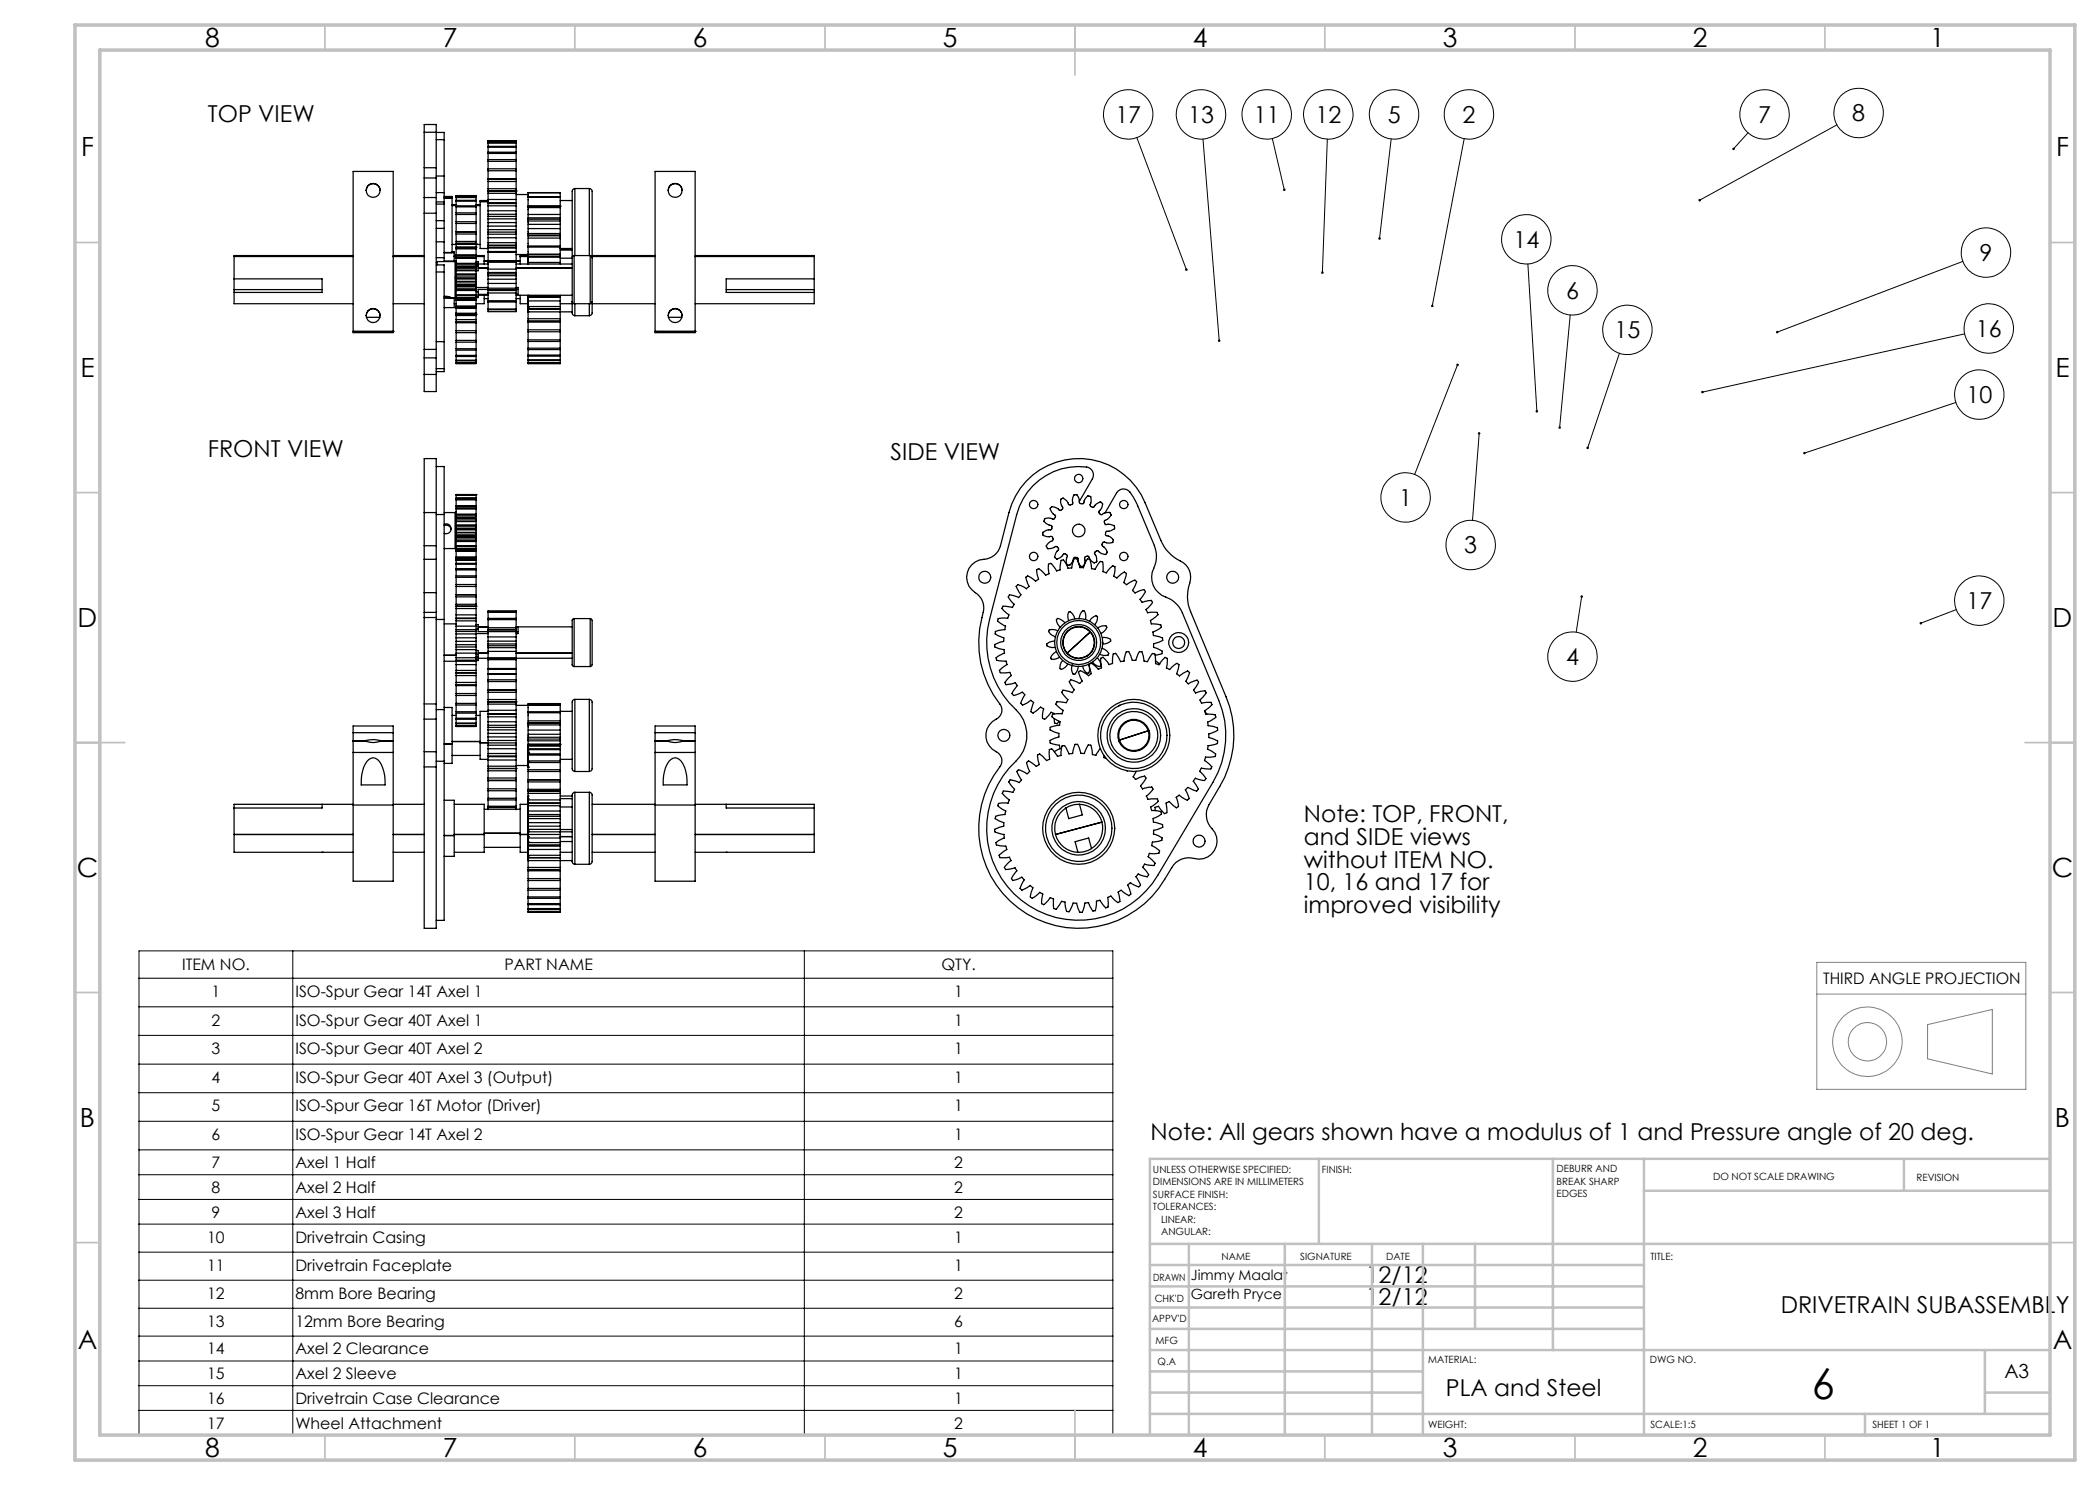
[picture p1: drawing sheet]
<svg xmlns="http://www.w3.org/2000/svg" width="420mm" height="297mm" viewBox="0 0 420 297" stroke-linecap="round" stroke-linejoin="round" font-family="sans-serif">
<defs><g id="words">
<text font-size="8.5" x="362.3" y="279.7">6</text>
<g font-size="5.3">
<text x="41" y="9.5">8</text>
<text x="88.5" y="9.5">7</text>
<text x="138.5" y="9.5">6</text>
<text x="188.5" y="9.5">5</text>
<text x="238.5" y="9.5">4</text>
<text x="288.5" y="9.5">3</text>
<text x="338.5" y="9.5">2</text>
<text x="386" y="9.5">1</text>
<text x="16.2" y="31.2">F</text>
<text x="411.2" y="31.2">F</text>
<text x="16.1" y="75.5">E</text>
<text x="411.1" y="75.5">E</text>
<text x="15.5" y="125.5">D</text>
<text x="410.5" y="125.5">D</text>
<text x="15.4" y="175.5">C</text>
<text x="410.4" y="175.5">C</text>
<text x="16" y="225.5">B</text>
<text x="411" y="225.5">B</text>
<text x="15.5" y="269.7">A</text>
<text x="410.5" y="269.7">A</text>
<text x="41" y="291.5">8</text>
<text x="88.5" y="291.5">7</text>
<text x="138.5" y="291.5">6</text>
<text x="188.5" y="291.5">5</text>
<text x="238.5" y="291.5">4</text>
<text x="288.5" y="291.5">3</text>
<text x="338.5" y="291.5">2</text>
<text x="386" y="291.5">1</text>
</g>
<g font-size="4.7">
<text x="41.6" y="24.4">TOP VIEW</text>
<text x="223.1" y="24.6">17</text>
<text x="237.6" y="24.6">13</text>
<text x="250.8" y="24.6">11</text>
<text x="263.1" y="24.6">12</text>
<text x="277.5" y="24.6">5</text>
<text x="292.5" y="24.6">2</text>
<text x="351.6" y="24.6">7</text>
<text x="370.5" y="24.3">8</text>
<text x="302.7" y="49.5">14</text>
<text x="395.9" y="52.2">9</text>
<text x="313.2" y="59.8">6</text>
<text x="322.9" y="67.7">15</text>
<text x="395.2" y="67.4">16</text>
<text x="393.3" y="80.6">10</text>
<text x="41.6" y="91.4">FRONT VIEW</text>
<text x="178.1" y="91.9">SIDE VIEW</text>
<text x="279.8" y="101.2">1</text>
<text x="292.9" y="110.7">3</text>
<text x="393.3" y="121.8">17</text>
<text x="313.2" y="133">4</text>
<text x="260.8" y="164.5">Note: TOP, FRONT,</text>
<text x="260.8" y="169">and SIDE views</text>
<text x="260.8" y="173.5">without ITEM NO.</text>
<text x="260.8" y="178">10, 16 and 17 for</text>
<text x="260.8" y="182.6">improved visibility</text>
<text x="230.1" y="227.9">Note: All gears shown have a modulus of 1 and Pressure angle of 20 deg.</text>
<text x="273.1" y="256.5">12/12</text>
<text x="273.1" y="261.1">12/12</text>
<text x="356.2" y="262.6">DRIVETRAIN SUBASSEMBLY</text>
<text x="289.2" y="279.1">PLA and Steel</text>
</g>
<text font-size="3.9" x="400.9" y="275.5">A3</text>
<g font-size="3.2">
<text x="36.4" y="194.1">ITEM NO.</text>
<text x="100.9" y="194.1">PART NAME</text>
<text x="188.3" y="194.1">QTY.</text>
<text x="364.6" y="196.9">THIRD ANGLE PROJECTION</text>
<text x="42.3" y="199.4">1</text>
<text x="59.1" y="199.4">ISO-Spur Gear 14T Axel 1</text>
<text x="190.9" y="199.4">1</text>
<text x="42.3" y="205.1">2</text>
<text x="59.1" y="205.1">ISO-Spur Gear 40T Axel 1</text>
<text x="190.9" y="205.1">1</text>
<text x="42.3" y="210.8">3</text>
<text x="59.1" y="210.8">ISO-Spur Gear 40T Axel 2</text>
<text x="190.9" y="210.8">1</text>
<text x="42.3" y="216.6">4</text>
<text x="59.1" y="216.6">ISO-Spur Gear 40T Axel 3 (Output)</text>
<text x="190.9" y="216.6">1</text>
<text x="42.3" y="222.3">5</text>
<text x="59.1" y="222.3">ISO-Spur Gear 16T Motor (Driver)</text>
<text x="190.9" y="222.3">1</text>
<text x="42.3" y="233.6">7</text>
<text x="42.3" y="228">6</text>
<text x="59.1" y="233.6">Axel 1 Half</text>
<text x="59.1" y="228">ISO-Spur Gear 14T Axel 2</text>
<text x="190.9" y="233.6">2</text>
<text x="190.9" y="228">1</text>
<text x="42.3" y="238.6">8</text>
<text x="59.1" y="238.6">Axel 2 Half</text>
<text x="190.9" y="238.6">2</text>
<text x="42.3" y="243.5">9</text>
<text x="59.1" y="243.5">Axel 3 Half</text>
<text x="190.9" y="243.5">2</text>
<text x="41.4" y="248.5">10</text>
<text x="59.1" y="248.5">Drivetrain Casing</text>
<text x="190.9" y="248.5">1</text>
<text x="41.4" y="254.1">11</text>
<text x="59.1" y="254.1">Drivetrain Faceplate</text>
<text x="190.9" y="254.1">1</text>
<text x="41.4" y="259.7">12</text>
<text x="59.1" y="259.7">8mm Bore Bearing</text>
<text x="190.9" y="259.7">2</text>
<text x="41.4" y="265.3">13</text>
<text x="59.1" y="265.3">12mm Bore Bearing</text>
<text x="190.9" y="265.3">6</text>
<text x="41.4" y="275.8">15</text>
<text x="41.4" y="270.9">14</text>
<text x="59.1" y="275.8">Axel 2 Sleeve</text>
<text x="59.1" y="270.9">Axel 2 Clearance</text>
<text x="190.9" y="270.9">1</text>
<text x="190.9" y="275.8">1</text>
<text x="41.4" y="280.8">16</text>
<text x="59.1" y="280.8">Drivetrain Case Clearance</text>
<text x="190.9" y="280.8">1</text>
<text x="41.4" y="285.7">17</text>
<text x="59.1" y="285.7">Wheel Attachment</text>
<text x="190.9" y="285.7">2</text>
</g>
<g font-size="2.8">
<text x="238.2" y="256.1">Jimmy Maalat</text>
<text x="238.2" y="259.9">Gareth Pryce</text>
</g>
<g font-size="2">
<text x="230.6" y="234.6">UNLESS OTHERWISE SPECIFIED:</text>
<text x="230.6" y="237.1">DIMENSIONS ARE IN MILLIMETERS</text>
<text x="230.6" y="239.6">SURFACE FINISH:</text>
<text x="264.4" y="234.6">FINISH:</text>
<text x="311.3" y="234.5">DEBURR AND</text>
<text x="311.3" y="237">BREAK SHARP</text>
<text x="311.3" y="239.5">EDGES</text>
<text x="342.6" y="236">DO NOT SCALE DRAWING</text>
<text x="383.3" y="236.2">REVISION</text>
<text x="230.6" y="242.1">TOLERANCES:</text>
<text x="232.2" y="244.6">LINEAR:</text>
<text x="232.2" y="247.1">ANGULAR:</text>
<text x="244.3" y="252">NAME</text>
<text x="260" y="251.9">SIGNATURE</text>
<text x="277.2" y="251.9">DATE</text>
<text x="330.1" y="251.9">TITLE:</text>
<text x="230.6" y="256.1">DRAWN</text>
<text x="230.9" y="260.3">CHK'D</text>
<text x="230.4" y="264.4">APPV'D</text>
<text x="231.1" y="268.8">MFG</text>
<text x="231.5" y="273">Q.A</text>
<text x="285.6" y="272.5">MATERIAL:</text>
<text x="330" y="272.5">DWG NO.</text>
<text x="285.6" y="285.5">WEIGHT:</text>
<text x="330.1" y="285.6">SCALE:1:5</text>
<text x="374.5" y="285.6">SHEET 1 OF 1</text>
</g>
</g></defs>
<g fill="none" stroke="#000" stroke-width=".25">
<path d="M73.2 38.1a1.39 1.39 0 0 1 1.4-1.4 1.39 1.39 0 0 1 1.4 1.4M84.8 35.6v3.9M84.8 33.5v2.1M84.8 26.5v-1.6h2.4v1.6M84.8 26.5v7M84.8 39.5v3.1M84.8 33.5h2.4M84.8 39.5h2.4M84.8 35.6h2.4M84.8 26.5h2.4M87.2 35.6v3.9M87.2 33.5v2.1"/>
<path d="M87.2 26.5h1.6v1.4M87.2 26.5v7M87.2 39.5v3.1M87.2 38.5h1.6M87.2 35.2h1.6M87.2 27.9h1.6M88.8 38.5v1.8M88.8 35.2v3.3M88.8 39.3h1.6v.3M88.8 27.9v7.3M88.8 39.6h1.6M90.4 39.6v10.9"/>
<path d="M91.2 39.5v.6M91.2 39.4v.1M91.2 39.2v.2M91.2 39.2h4M91.2 39.5h4M91.2 39.4h4M95.2 39.5v.6M95.2 39.4v.1M95.2 39.2v.2M97.6 38.2v.5M97.6 38.7v1.2M97.6 38.2h.1"/>
<path d="M97.6 39.9v.7M97.6 35.9v.4M97.6 36.3v1.4M97.6 37.7v.5M97.6 34.1v-.3h5.6v.3M97.6 34.1v1.7M97.6 35.8v.1M97.6 32.3v-.4h5.6v.4M97.6 32.3v1.6M97.6 30.7v1.3M97.6 30.7v-.3h5.6v.3M97.6 29.5v1"/>
<path d="M97.6 29.3v.2M97.6 28.6v.7M97.6 28.6v-.1h5.6v.1M97.6 28.2v.3M97.6 28.2h5.6M97.6 38.2h5.6M97.6 38.7h5.6M97.6 39.9h5.6M97.6 36.3h5.6M97.6 35.9h5.6M97.6 37.7h5.6M97.6 34.1h5.6"/>
<path d="M97.6 35.8h5.6M97.6 32.3h5.6M97.6 30.7h5.6M97.6 29.5h5.6M97.6 29.3h5.6M97.6 28.6h5.6M103.2 38.2v.5M103.2 38.7v1.2M103.2 38.2h.1M103.2 39.9v.7M103.2 35.9v.4M103.2 36.3v1.4"/>
<path d="M103.2 37.7v.5M103.2 34.1v1.7M103.2 35.8v.1M103.2 32.3v1.6M103.2 30.7v1.3M103.2 29.5v1M103.2 29.3v.2M103.2 28.6v.7M103.2 28.2v.3M103.2 38.9h2.4M105.6 38.6v.7M105.6 39.5v1.8"/>
<path d="M105.6 39.3v.2M105.6 38.6h6.4M105.6 39.5h6.4M105.6 39.3h6.4M112 39.5v1.7M112 39.3v.2M112 38.6v.7M115 37.7a.67 .67 0 0 0-.6 1v12.8M115 37.7v13.4M115 37.7h2.9M117.9 37.7h.1a.75 .75 0 0 1 .4 1v12.8M117.9 37.7v13.4"/>
<path d="M133.6 38.1a1.39 1.39 0 0 1 1.4-1.4 1.39 1.39 0 0 1 1.4 1.4M46.8 55.8h17.6v2.7h-17.6M46.8 51.3v4.5M46.8 58.5v2.2h23.8M46.8 55.8v2.7M46.8 51.3h23.8M46.8 57.9h17.6M70.6 51.1h-23.8v.2M78.6 51.1h6.2M78.6 51.3h6.2M84.8 42.6v27.3M84.8 42.6h2.4"/>
<path d="M87.2 42.6v27.3M87.2 53h1.6v1.4M87.2 40.4h1.6v.4M87.2 54.4h1.6M87.2 48.4h1.6M87.2 45.7h1.6M87.2 44.1h1.6M87.2 51.5h1.6M87.2 40.8h1.6M87.4 52.3v.7M87.4 52.3l-.2 .2M87.4 52.3h3.6"/>
<path d="M88.8 54.4v13.9M88.8 45.7v2.7M88.8 44.1v1.6M88.8 51.5v.8M88.8 59.3h.8l.5 .2M88.8 59.5h1.3M88.8 40.8v3.3M88.8 48.4v3.1M88.8 50.5h2M88.8 59.7h2.4M88.8 52.2h2.4M90.1 59.5h.9"/>
<path d="M90.4 50.3h.4v1.9M90.4 48.9h.8M90.4 40.9h.8M90.4 41.1h.8M90.8 51.1h6v1.7M90.8 59.7v1.8h-2M90.8 51.3h.4M91 52.3v7.2M91 59.5l.2 .2M91.2 56.4v.4M91.2 56.3v.1M91.2 56.8v.1h4v-.1"/>
<path d="M91.2 55.8v.5M91.2 57v.2M91.2 54v.1M91.2 53.6v.4M91.2 53.6v-.1h4v.1M91.2 59.1v.4M91.2 59v.1M91.2 58.1v.9M91.2 59.5h.1M91.2 51.6v1.1M91.2 51.5v.1M91.2 51.2v.3"/>
<path d="M91.2 55.6v.2M91.2 55.2v-.3h4v.3M91.2 57.2v.1M91.2 51v.2M91.2 55.2v.4M91.2 57.6v.4M91.2 57.3v.3M91.2 52.8v.4h4v-.4M91.2 59.7v.1M91.2 49.8v1.2M91.2 49.7v.1M91.2 49.5v.2"/>
<path d="M91.2 49.5h.1M91.2 48.8h.1M91.2 46.8v1.5M91.2 46.8v-.4h4v.4M91.2 48.3v.5M91.2 44.7v1.7h4v-1.7M91.2 44.3v.4M91.2 42.9v1.4M91.2 42.6v.3M91.2 41.4v1.2M91.2 41.2v.2M91.2 40.2v1"/>
<path d="M91.2 40.1v.1M91.2 49.4v-.5h4v.5M91.2 52.7v.1M91.2 58v.1M91.2 59.8v.3M91.2 57.2h4M91.2 53.4h4M91.2 59.5h4M91.2 52.1l-.2 .2M91.2 49.5h4M91.2 48.8h4M91.2 48.7h4"/>
<path d="M91.2 58.1h4M91.2 51.6h4M91.2 49.8h4M91.2 53.6h4M91.2 42.9h4M91.2 51h4M91.2 56.4h4M91.2 56.8h4M91.2 56.3h4M91.2 55.8h4M91.2 54h4M91.2 59.1h4"/>
<path d="M91.2 59h4M91.2 52.7h4M91.2 51.5h4M91.2 51.2h4M91.2 55.6h4M91.2 58h4M91.2 55.2h4M91.2 57.3h4M91.2 57.6h4M91.2 52.8h4M91.2 59.8h4M91.2 49.7h4"/>
<path d="M91.2 41.2h4M91.2 46.8h4M91.2 48.3h4M91.2 44.7h4M91.2 44.3h4M91.2 42.6h4M91.2 41.4h4M91.2 40.2h4M91.2 40.1h4M95.2 56.4v.4M95.2 56.3v.1M95.2 55.8v.5"/>
<path d="M95.2 57v.2M95.2 54v.8h-4v-.7M95.2 53.6v.4M95.2 59.1v.4M95.2 59v.1M95.2 58.1v.9M95.2 59.5h.1M95.2 51.6v1.1M95.2 51.5v.1M95.2 51.2v.3M95.2 55.6v.2M95.2 57.2v.1"/>
<path d="M95.2 51v.2M95.2 55.2v.4M95.2 57.6v.4M95.2 57.3v.3M95.2 59.7v.1M95.2 49.8v1.2M95.2 49.7v.1M95.2 49.5v.2M95.2 49.5h.1M95.2 48.8h.1M95.2 46.8v1.5M95.2 48.3v.5"/>
<path d="M95.2 44.3v.4M95.2 42.9v1.4M95.2 42.6v.3M95.2 41.4v1.2M95.2 41.2v.2M95.2 40.2v1M95.2 40.1v.1M95.2 52.3h.4v1.8h-4.4M95.2 52.7v.1M95.2 58v.1M95.2 59.8v.3M95.2 48.9h.8"/>
<path d="M95.2 40.9h.8M95.2 52.8h2.4M95.2 51.3h1.6M95.2 41.1h.8M95.2 57.5h2.4M95.2 58.3h.4M95.2 59.3h.4M95.2 53.2h.4M95.6 59.1h2M95.6 53.6h2M95.6 58.9h2M96 40.3h1.6"/>
<path d="M96.8 59.1v1.6h-1.6M96.8 59.7h.8M96.8 52.1h7.2M96.8 52.2h.8M97.6 40.1h-1.6v9.6h1.6M97.6 43.3v.5M97.6 45.9v.5M97.6 45.2v.7M97.6 43.8v.7M97.6 46.4v.4M97.6 42.9v.4M97.6 47.6v.9"/>
<path d="M97.6 40.7v.5M97.6 48.5v.5M97.6 41.2v1M97.6 49v.2h5.6M97.6 40.5v.2M97.6 44.5v.7M97.6 42.2v.7M97.6 46.8v.8M97.6 49.3v.2M97.6 54.8v.3M97.6 55.1v.7M97.6 54.5v.3"/>
<path d="M97.6 57.6v.4M97.6 56.7v.9M97.6 58v.1M97.6 52.5v1.3M97.6 52.2v.3M97.6 52.2h.1M97.6 58.6v1.5M97.6 55.8v.9M97.6 53.8v.7M97.6 58.1v.5M97.6 50.5v1.7M97.6 50.3v.2"/>
<path d="M97.6 49.6v.7M97.6 49.5v.1M97.6 57.9h-2v1.6h-.4M97.6 50.5h5.6M97.6 40.5h5.6M97.6 55.8h5.6M97.6 54.5h5.6M97.6 58.1h5.6M97.6 54.8h5.6M97.6 58h5.6M97.6 57.6h5.6M97.6 43.8h5.6"/>
<path d="M97.6 43.3h5.6M97.6 46.4h5.6M97.6 45.9h5.6M97.6 45.2h5.6M97.6 44.5h5.6M97.6 46.8h5.6M97.6 42.9h5.6M97.6 48.5h5.6M97.6 47.6h5.6M97.6 41.2h5.6M97.6 40.7h5.6M97.6 49h5.6"/>
<path d="M97.6 42.2h5.6M97.6 55.1h5.6M97.6 56.7h5.6M97.6 53.8h5.6M97.6 52.5h5.6M97.6 58.6h5.6M97.6 50.3h5.6M97.6 49.5h5.6M103.2 43.3v.5M103.2 45.9v.5M103.2 45.2v.7M103.2 43.8v.7"/>
<path d="M103.2 46.4v.4M103.2 42.9v.4M103.2 47.6v.9M103.2 40.7v.5M103.2 48.5v.5M103.2 41.2v1M103.2 49v.2M103.2 40.5v.2M103.2 44.5v.7M103.2 42.2v.7M103.2 46.8v.8M103.2 49.1v.4"/>
<path d="M103.2 54.8v.3M103.2 55.1v.7M103.2 54.5v.3M103.2 57.6v.4M103.2 56.7v.9M103.2 58v.1M103.2 52.5v1.3M103.2 52.2v.3M103.2 52.2h.1M103.2 58.6v1.5M103.2 55.8v.9M103.2 53.8v.7"/>
<path d="M103.2 58.1v.5M103.2 50.5v1.7M103.2 50.3v.2M103.2 49.6v.7M103.2 49.5v.1M103.2 57.5h.4v1.4h-.4M103.2 50.9h2.4M103.2 59.7h.8M103.2 59.1h11.2M103.2 52.8h11.2M103.2 52.2h.8M103.2 57.9h.4"/>
<path d="M103.2 53.6h11.2M104 59.1v1.6h1.6M104 51.3h8M105.6 42.9h6.4v.7M105.6 41.9v1.9M105.6 44.2v2.5M105.6 47.2v2M105.6 49.4v1.4M105.6 51.3v1.5v-.3M105.6 51.1h-1.6v1.7M105.6 59.3v-.2v2.4M105.6 43.8v.4"/>
<path d="M105.6 46.7v.3M105.6 47v.1M105.6 41.2v.3M105.6 41.5v.4M105.6 41.2h.1M105.6 49.2v.2M105.6 50.8v.1M105.6 50.9v.4M105.6 59.3v.2M105.6 51.3v.1M105.6 51.4v1.1M105.6 59.5v.7"/>
<path d="M105.6 44.9h6.4M105.6 43.6h6.4M105.6 47.2h6.4M105.6 41.2h6.4M105.6 59.5h6.4M105.6 44.2h6.4M105.6 43.8h6.4M105.6 46.7h6.4M105.6 47h6.4M105.6 41.5h6.4M105.6 47.6h6.4M105.6 49.2h6.4"/>
<path d="M105.6 49.4h6.4M105.6 50.8h6.4M105.6 50.9h6.4M105.6 59.3h6.4M105.6 51.4h6.4M105.6 52.5h6.4M112 47.2v.6M112 44.9v.8h-6.4M112 43.8v.4M112 44.2v.7M112 43.6v.2M112 45.8v.9"/>
<path d="M112 46.7v.3M112 47v.2M112 41.2v.3M112 41.5v1.3M112 41.2h.1M112 47.7v1.5M112 49.2v.2M112 49.4v1.4M112 50.8v.1M112 50.9v.4M112 59.1v.2M112 59.3v.2"/>
<path d="M112 51.3v.1M112 51.4v1.1M112 52.5v.3M112 59.5v.7M112 40.1h2.4M112 49.7h2.4M112 51.6h2.4M112 50h2.4M114.4 51.5v8.8M114.8 51.1l-.3 .2-.1 .2M114.8 51.1v9.6M114.8 51.1h3.2"/>
<path d="M118 51.1l.4 .2v.2M118 51.1v9.6M118.4 51.5v8.8M118.4 51.1h12.6M118.4 51.3h12.6M139 51.1h23.8v.2M139 51.3h23.8M145.2 57.9h17.6M162.8 51.3v4.5M162.8 55.8h-17.6v2.7h17.6M162.8 58.5v2.2h-23.8M162.8 55.8v2.7"/>
<path d="M70.6 66.3h.1M70.6 66.3v.2h8v-.2M70.6 66.3v-32h8v32M70.6 66.3h8M73.2 63.1a1.39 1.39 0 0 1 1.4-1.4 1.39 1.39 0 0 1 1.4 1.4M73.3 63.5h2.7M78.6 66.3h.1M78.6 60.7h6.2M84.8 71.6v3.3M84.8 74.9v3.4h2.4v-3.4M84.8 69.9v1.7M84.8 69.9h2.4"/>
<path d="M84.8 71.6h2.4M84.8 74.9h2.4M87.2 71.6v3.3M87.2 69.9v1.7M87.2 68.3h1.6M87.2 73.7h1.6M88.8 73.7v.6h-1.6M88.8 68.3v5.4M90.8 60.7h.4M91.2 61.2v.1M91.2 60.1v1.1M91.2 61.3v.3"/>
<path d="M91.2 61.6h4M91.2 61.7v.9M91.2 62.9v-.1h4v.1M91.2 62.9h.1M91.2 62.9v.2h4v-.2M91.2 63.2v.7M91.2 63.9v.4M91.2 64.6v1.5M91.2 66.1v.4M91.2 64.3v.3M91.2 66.5v1.6M91.2 68.1v.3"/>
<path d="M91.2 68.4v1.3M91.2 69.7v.3h4v-.3M91.2 70.1v1M91.2 71.1v.2M91.2 71.3v.7M91.2 72v.2M91.2 72.2v.4M91.2 72.6h4M91.2 62.5v.1M91.2 66.5h4M91.2 62.9h4M91.2 63.1h4"/>
<path d="M91.2 61.3h4M91.2 61.2h4M91.2 60.1h4M91.2 62.6h4M91.2 72.7h4M91.2 63.9h4M91.2 64.3h4M91.2 64.6h4M91.2 66.1h4M91.2 68.1h4M91.2 68.4h4M91.2 69.7h4"/>
<path d="M91.2 71.1h4M91.2 71.3h4M91.2 72h4M91.2 72.2h4M95.2 61.2v.1M95.2 60.1v1.1M95.2 61.3v.3M95.2 61.8v.8M95.2 62.9h.1M95.2 63.2v.7M95.2 63.9v.4M95.2 64.6v1.5"/>
<path d="M95.2 66.1v.4M95.2 64.3v.3M95.2 66.5v1.6M95.2 68.1v.3M95.2 68.4v1.3M95.2 70.1v1M95.2 71.1v.2M95.2 71.3v.7M95.2 72v.2M95.2 72.2v.4M95.2 62.5v.1M97.6 60.1v.3"/>
<path d="M97.6 60.4v1.4M97.6 61.8v.1M97.6 61.9v.4h5.6v-.4M97.6 61.8h5.6M97.6 60.1h5.6M97.6 60.4h5.6M97.6 61.9h5.6M103.2 60.1v.3M103.2 60.4v1.4M103.2 61.8v.1M105.6 61.5h.1M105.6 62.4h.1"/>
<path d="M105.6 60.2v1.1M105.6 61.3v.5M105.6 61.8h.1M105.6 62.4v1.3M105.6 63.7v.5M105.6 61.8v.6M105.6 64.4v1.6M105.6 66v.4M105.6 64.2v.2M105.6 66.4v1.6M105.6 68v.3M105.6 68.3v1.3"/>
<path d="M105.6 69.6v.3M105.6 69.9v1.1M105.6 71v.2M105.6 71.2v.8M105.6 72v.1M105.6 72.1v.5M105.6 72.6h.1M105.6 72.6v.1h6.4v-.1M105.6 61.5v.9M105.6 61.8h6.4M105.6 69.9h6.4M105.6 62.4h8.8"/>
<path d="M105.6 61.3h6.4M105.6 60.2h6.4M105.6 63.7h6.4M105.6 64.2h6.4M105.6 66h6.4M105.6 64.4h6.4M105.6 66.4h6.4M105.6 68h6.4M105.6 68.3h6.4M105.6 69.6h6.4M105.6 71h6.4M105.6 71.2h6.4"/>
<path d="M105.6 72h6.4M105.6 72.1h6.4M105.6 72.6h6.4M112 60.2v1.1M112 61.3v.5M112 61.8h.1M112 61.8v1.9M112 63.7v.5M112 64.4v1.6M112 66v.4M112 64.2v.2M112 66.4v1.6"/>
<path d="M112 68v.3M112 68.3v1.3M112 69.6v.3M112 69.9v1.1M112 71v.2M112 71.2v.8M112 72v.1M112 72.1v.5M112 72.6h.1M112 60.7h2.4M114.4 60.3v2.2a.52 .52 0 0 0 .6 .6M114.4 60.3v.2l.4 .2"/>
<path d="M114.8 60.7h3.2M115 60.7v2.4M115 63.1h2.9M117.9 60.7v2.4M118.4 60.3v2a.64 .64 0 0 1-.5 .8M118.4 60.3l-.1 .3-.3 .1M118.4 60.7h12.6M131 66.3h.1M131 66.3v.2h8v-.2M131 66.3v-32h8v32M131 66.3h8M133.6 63.1a1.39 1.39 0 0 1 1.4-1.4 1.39 1.39 0 0 1 1.4 1.4"/>
<path d="M133.7 63.5h2.7M139 66.3h.1M87.2 93.3h1.6v9.6M91.2 100v1.1M91.2 99.8v.2M91.2 99.7v.1M91.2 99.7h4M91.2 98.9h.1M91.2 98.9h4M91.2 99.5v-.4h4v.4M91.2 100h4M91.2 99.8h4"/>
<path d="M91.2 99h4M95.2 100v1.1M95.2 99.8v.2M95.2 99.7v.1M95.2 98.9h.1M205.2 96.3a14.4 14.4 0 0 1 23.8 4.3l3.2 7.5a8.6 8.6 0 0 0 4.4 4.4 3.8 3.8 0 0 1 1.1 4.8l-.2 2.2 .4 2.2 7.3 17.7a19.9 19.9 0 0 1-1.3 17.9l-2.1 3.6a4 4 0 0 0 .6 4.8 3.6 3.6 0 0 1 .5 4.4 3.6 3.6 0 0 1-4.1 1.6 3.9 3.9 0 0 0-4.4 1.8 23.3 23.3 0 0 1-7.1 8.5 20 20 0 0 1-26.2-2.7 20 20 0 0 1-.9-26.3 1.98 1.98 0 0 0-1-2.6 3.7 3.7 0 0 1-2-3.5 3.7 3.7 0 0 1 2.4-3.3 1.97 1.97 0 0 0 .4-2.8 20.6 20.6 0 0 1-3.3-18.9 3.6 3.6 0 0 0-1.6-3.4 3.7 3.7 0 0 1-1.6-4.2 3.7 3.7 0 0 1 3.8-2.5 3.7 3.7 0 0 0 2.8-2.7l1.7-6.6a14.8 14.8 0 0 1 3.4-6.2zM84.8 111.9v6.6M84.8 118.5v4M84.8 109.1v2.8M84.8 102.5v-10.8h2.4v10.8M84.8 111.9h2.4M84.8 102.5h2.4"/>
<path d="M84.8 118.5h2.4M84.8 102.5v6.6M84.8 109.1h2.4M87.2 111.9v6.6M87.2 118.5v4M87.2 109.1v2.8M87.2 102.5v6.6M87.2 102.9h1.6M88.8 104.9a.99 .99 0 0 1 1.4 .9 .99 .99 0 0 1-1.4 .9M88.8 105.1h.7a.98 .98 0 0 1 .7 .7M88.8 102.5h2.2M88.8 109.7h2.2"/>
<path d="M88.8 102.9v21M91 102.5v7.2M91 109.7l.2 .2M91.2 106.6v.4M91.2 106.5v.1M91.2 107v.1h4v-.1M91.2 106v.5M91.2 107.2v.1M91.2 104.3v.7h4v-.7M91.2 104.2v.1M91.2 103.8v.4M91.2 103.8h4"/>
<path d="M91.2 109.3v.4M91.2 109.1v.2M91.2 108.3v.8M91.2 109.7h.1M91.2 101.8v1M91.2 101.7v.1M91.2 101.3v.4M91.2 105.7v.3M91.2 105.4v-.3h4v.3M91.2 107.5v-.1h4v.1M91.2 101.3h.1M91.2 105.4v.3"/>
<path d="M91.2 107.8v.4M91.2 107.5v.3M91.2 111.4v.1M91.2 110.3v1.1M91.2 103v.4h4v-.4M91.2 111.5v.3M91.2 111.8h4M91.2 109.9v.1M91.2 119.4v1.5M91.2 119v.4M91.2 117.3v1.7M91.2 116.9v.4"/>
<path d="M91.2 115.5v1.4M91.2 115.2v.3M91.2 114v1.2M91.2 113.7v.3M91.2 112.9v.8M91.2 112.9v-.2h4v.2M91.2 112.1v.5M91.2 112.1v-.1h4v.1M91.2 103.6h4M91.2 109.7h4M91.2 101.3h4M91.2 102.3l-.2 .2"/>
<path d="M91.2 109.1h4M91.2 106.6h4M91.2 107h4M91.2 106.5h4M91.2 106h4M91.2 104.3h4M91.2 104.2h4M91.2 109.3h4M91.2 108.3h4M91.2 101.1v.2M91.2 102.8v.2M91.2 108.2v.1"/>
<path d="M91.2 110v.3M91.2 102.8h4M91.2 101.8h4M91.2 101.7h4M91.2 105.7h4M91.2 108.2h4M91.2 105.4h4M91.2 107.5h4M91.2 107.8h4M91.2 103h4M91.2 111.5h4M91.2 111.4h4"/>
<path d="M91.2 110.3h4M91.2 110h4M91.2 101.1h4M91.2 119.4h4M91.2 119h4M91.2 117.3h4M91.2 116.9h4M91.2 115.5h4M91.2 115.2h4M91.2 114h4M91.2 113.7h4M91.2 112.9h4"/>
<path d="M91.2 112.1h4M95.2 106.6v.4M95.2 106.5v.1M95.2 106v.5M95.2 107.2v.1M95.2 104.2v.1M95.2 103.8v.4M95.2 109.3v.4M95.2 109.1v.2M95.2 108.3v.8M95.2 109.7h.1M95.2 101.8v1"/>
<path d="M95.2 101.7v.1M95.2 101.3v.4M95.2 105.7v.3M95.2 101.3h.1M95.2 105.4v.3M95.2 107.8v.4M95.2 107.5v.3M95.2 111.4v.1M95.2 110.3v1.1M95.2 111.5v.3M95.2 109.9v.1M95.2 119.4v1.5"/>
<path d="M95.2 119v.4M95.2 117.3v1.7M95.2 116.9v.4M95.2 115.5v1.4M95.2 115.2v.3M95.2 114v1.2M95.2 113.7v.3M95.2 112.9v.8M95.2 112.1v.5M95.2 101.1v.2M95.2 102.8v.2M95.2 108.2v.1"/>
<path d="M95.2 110v.3M210.3 101.4l.1-.1a2.01 2.01 0 0 1 1.5 .8l.5-.3 .1-.3a1.88 1.88 0 0 1-.3-1.6l.4-.3a2.31 2.31 0 0 1 1.1 1.3l.3 .1 .6-.3a2.34 2.34 0 0 1 .2-1.7h.5a2.14 2.14 0 0 1 .6 1.5l.4 .2 .4-.1a2.15 2.15 0 0 1 .9-1.4l.6 .2v.8l-.2 .9 .5 .4 .3-.2a1.89 1.89 0 0 1 1.3-.9l.4 .4a2.3 2.3 0 0 1-.8 1.5l.5 .6 .9-.4h.8l.3 .5a2.22 2.22 0 0 1-1.2 1.1l-.2 .2 .3 .6h1.2l.5 .2 .1 .3v.3l-.5 .3-1.1 .3-.2 .1v.5l.2 .2a1.9 1.9 0 0 1 1.4 .9l-.2 .4a1.68 1.68 0 0 1-1.6 0l-.3 .1-.2 .4 .1 .2a1.96 1.96 0 0 1 .9 1.4l-.4 .4a2.11 2.11 0 0 1-1.4-.8l-.3 .1-.4 .5a2.18 2.18 0 0 1 .5 1.6l-.6 .3a2.33 2.33 0 0 1-1.1-1.3h-.6l-.2 .2a2.34 2.34 0 0 1-.2 1.7l-.6 .1a2.14 2.14 0 0 1-.5-1.6l-.2-.2h-.6l-.3 .9-.5 .6-.6-.1a2.1 2.1 0 0 1 .1-1.7l-.2-.3-.5-.1a2.32 2.32 0 0 1-1.4 1l-.4-.3a2.05 2.05 0 0 1 .7-1.6v-.2l-.3-.4h-.2a2.35 2.35 0 0 1-1.7 .4l-.2-.4a1.92 1.92 0 0 1 1.2-1.2l.1-.2-.1-.5-.2-.1a1.88 1.88 0 0 1-1.7-.3v-.4a1.84 1.84 0 0 1 1.5-.6l.3-.2v-.5l-1.2-.6-.4-.4 .2-.6a2.39 2.39 0 0 1 1.7 .2l.4-.5v-.3a2.3 2.3 0 0 1-1.1-1.3zM215.9 100.3l2.6-4.5a1.58 1.58 0 0 0-1.2-2.4 12.8 12.8 0 0 0-14 9.5l-5.4 21a18.5 18.5 0 0 0 5.3 18 7.1 7.1 0 0 1 0 10.4 18.4 18.4 0 0 0 1 27.7 18.4 18.4 0 0 0 27.4-5l11-18.5a18.4 18.4 0 0 0 1.1-16.5l-7.2-17.4a6.3 6.3 0 0 0-4.2-3.5 4.3 4.3 0 0 1-1.3-6l.3-1.7-.3-1.8-3.8-9.1a6.6 6.6 0 0 0-1.8-2.6 1.59 1.59 0 0 0-2.1 .7l-2.3 4M84.8 123.5v17.3M84.8 122.5h2.4M84.8 123.5h2.4M84.8 122.5v1M87.2 123.5v17.3M87.2 122.5v1M87.2 123.9h1.6M88.8 123.9v18M88.8 124.8h2.4"/>
<path d="M88.8 131.1h2.4M91.2 128.9v.5M91.2 126.3v.5M91.2 128.3v.6M91.2 129.4v.5M91.2 131.5v.5M91.2 126.8v.8M91.2 125.9v.4M91.2 130.6v.9M91.2 132v.3M91.2 123.7v.5M91.2 124.2v1"/>
<path d="M91.2 123.7v-.1h4v.1M91.2 134.1v.4M91.2 132.9v1.2M91.2 134.5v.1M91.2 121.2v.5M91.2 121.7v1.3M91.2 127.6v.7M91.2 129.9v.7M91.2 121.2h.1M91.2 125.2v.7M91.2 135.1v1.4M91.2 136.5v.4"/>
<path d="M91.2 132.2v.7M91.2 123v.6M91.2 134.6v.5M91.2 137.1v1.6M91.2 120.9v.3M91.2 138.7v.4M91.2 136.9v.2M91.2 139.1v1.6M91.2 123.7h4M91.2 134.6h4M91.2 121.2h4M91.2 128.3h4"/>
<path d="M91.2 130.6h4M91.2 129.4h4M91.2 128.9h4M91.2 126.8h4M91.2 126.3h4M91.2 129.9h4M91.2 132h4M91.2 131.5h4M91.2 127.6h4M91.2 125.9h4M91.2 124.2h4M91.2 125.2h4"/>
<path d="M91.2 134.5h4M91.2 134.1h4M91.2 132.9h4M91.2 121.7h4M91.2 123h4M91.2 135.1h4M91.2 136.5h4M91.2 136.9h4M91.2 120.9h4M91.2 137.1h4M91.2 138.7h4M91.2 139.1h4"/>
<path d="M95.2 128.9v.5M95.2 126.3v.5M95.2 128.3v.6M95.2 129.4v.5M95.2 131.5v.5M95.2 126.8v.8M95.2 125.9v.4M95.2 130.6v.9M95.2 132v.3h-6.4M95.2 123.7v.5M95.2 124.2v1M95.2 134.1v.4"/>
<path d="M95.2 132.9v1.2M95.2 134.5v.1M95.2 121.2v.5M95.2 121.7v1.3M95.2 127.6v.7M95.2 129.9v.7M95.2 121.2h.1M95.2 125.2v.7M95.2 135.1v1.4M95.2 136.5v.4M95.2 132.2v.7M95.2 123v.6"/>
<path d="M95.2 134.6v.5M95.2 137.1v1.6M95.2 120.9v.3M95.2 138.7v.4M95.2 136.9v.2M95.2 139.1v1.6M95.2 130.1h.4v2h-.4M95.2 126.7h2.4M95.2 124.9h.4v1.4h8M95.2 130.9h.4M95.2 131.4h.4M95.2 125.8h.4"/>
<path d="M95.2 131.9h.4M95.6 125.4h2M95.6 131.7h2M95.6 130.6h2M97.6 138v.5M97.6 138.5v1.4M97.6 139.9v.5M97.6 136.3v-.3h5.6v.3M97.6 136.3v1.6M97.6 137.9v.1M97.6 134.9v1.1M97.6 128.8v.3"/>
<path d="M97.6 128.2v.6M97.6 129.1v.4h5.6v-.4M97.6 126v1.4M97.6 125.9v.1M97.6 130.3v1.2M97.6 131.5v.3M97.6 127.4v.8M97.6 123.9v1.7M97.6 129.4v.9M97.6 123.7v.2M97.6 131.9v1.8M97.6 125.6v.3"/>
<path d="M97.6 133.7v.2M97.6 122.4v1.3M97.6 133.9v.9M97.6 122.3v.1M97.6 134.8v.1M97.6 122.3v-.1h5.6v.1M97.6 123.7h5.6M97.6 128.2h5.6M97.6 125.9h5.6M97.6 131.8h5.6M97.6 138.5h5.6M97.6 138h5.6"/>
<path d="M97.6 139.9h5.6M97.6 136.3h5.6M97.6 137.9h5.6M97.6 131.5h5.6M97.6 129.1h5.6M97.6 128.8h5.6M97.6 126h5.6M97.6 127.4h5.6M97.6 130.3h5.6M97.6 131.8v.1M97.6 125.6h5.6M97.6 123.9h5.6"/>
<path d="M97.6 131.9h5.6M97.6 133.7h5.6M97.6 133.9h5.6M97.6 122.4h5.6M97.6 134.8h5.6M97.6 122.3h5.6M97.6 134.9h5.6M103.2 138v.5M103.2 138.5v1.4M103.2 139.9v.5M103.2 136.3v1.6M103.2 137.9v.1"/>
<path d="M103.2 134.9v1.1M103.2 128.8v.3M103.2 128.2v.6M103.2 126v1.4M103.2 125.9v.1M103.2 130.3v1.2M103.2 131.5v.3M103.2 131.8v.1M103.2 127.4v.8M103.2 123.9v1.7M103.2 129.4v.9M103.2 123.7v.2"/>
<path d="M103.2 131.9v1.8M103.2 125.6v.3M103.2 133.7v.2M103.2 122.4v1.3M103.2 133.9v.9M103.2 122.3v.1M103.2 134.8v.1M103.2 125.4h11.2M103.2 131.7h11.2M103.2 125.4h.4v1.3h-.4M103.2 130.6h11.2M103.2 131.9h.1"/>
<path d="M114.8 123.7l-.4 .3v8.8a.39 .39 0 0 0 .4 .5M114.8 123.7v9.6M114.8 133.3h3.2M114.8 123.7h3.2M115 139.9a.58 .58 0 0 0-.6 .7v13.1a.54 .54 0 0 0 .6 .6M115 139.9v14.4M115 139.9h2.9M117.9 139.9h.1a.73 .73 0 0 1 .4 1.1v12.8l-.2 .4-.3 .1M117.9 139.9v14.4M118 123.7l.4 .3v9l-.4 .3M118 123.7v9.6M210.9 128.2a1.53 1.53 0 0 0-1.6 .7 .54 .54 0 0 0 .7 .5l1 .1"/>
<path d="M211.3 130.3a1.44 1.44 0 0 0-1.1 1.4 1.45 1.45 0 0 0 1.7-.3M211.5 126.1a1.45 1.45 0 0 0-1.7 0v.1a1.56 1.56 0 0 0 1.3 1.1M212.5 132.1a1.54 1.54 0 0 0-.4 1.7h.1a1.48 1.48 0 0 0 1.3-1M212.9 124.6a1.51 1.51 0 0 0-1.5-.8h-.1a1.57 1.57 0 0 0 .7 1.6M213 130.1h.1M213.1 126.7h.1M213.4 130.6v.1M214 131.1h-.1M214.1 125.8h.1M214.5 132.9a1.54 1.54 0 0 0 .3 1.9 1.55 1.55 0 0 0 .9-1.5M214.9 123.8v-.1a1.55 1.55 0 0 0-1-1.3h-.1a1.55 1.55 0 0 0-.1 1.7M215.8 123.7a1.55 1.55 0 0 1 .9-1.5 1.56 1.56 0 0 1 .4 1.7"/>
<path d="M217.3 131.2l.1 .1M217.6 125.9h-.1M217.7 132.9a1.37 1.37 0 0 1-.1 1.7l-.1 .1a1.75 1.75 0 0 1-1-1.4M217.9 124.2a1.39 1.39 0 0 1 1.5-.9 1.64 1.64 0 0 1-.4 1.6M218.1 126.4a3.1 3.1 0 0 0-4.5-.2 3.1 3.1 0 0 0-.2 4.4M218.1 126.4a3.1 3.1 0 0 1-.2 4.4 3.1 3.1 0 0 1-4.5-.2M218.1 126.4l-4.7 4.2M218.1 126.3v.1M218.3 130.3h.1M218.5 126.9h-.1M219.5 131.6a1.58 1.58 0 0 1 .6 1.6 1.51 1.51 0 0 1-1.6-.7M219.6 125.6a1.57 1.57 0 0 1 1.7-.3 1.44 1.44 0 0 1-1.1 1.4"/>
<path d="M220.5 129.7a1.43 1.43 0 0 1 1.2 1.1v.1a1.82 1.82 0 0 1-1.7 0M220.5 127.5a1.68 1.68 0 0 1 1.6 .5v.1a1.57 1.57 0 0 1-1.5 .7M231 131.1l1-.2a.44 .44 0 0 0 .4-.4 .44 .44 0 0 0-.4-.5l-.8-.4a.51 .51 0 0 1-.4-.8l1.8-.7-.1-.5-1.8-.5-.1-.7 1.3-.6 .4-.3-.1-.2a.54 .54 0 0 0-.7-.5h-1.2l-.2-.7 1.5-1.2-.1-.3a1.32 1.32 0 0 0-1.3-.2l-.7 .2-.3-.7 .6-.5a1.29 1.29 0 0 0 .6-1 .55 .55 0 0 0-.8-.2l-1.2 .3-.2-.2a.53 .53 0 0 1 .3-1 1.2 1.2 0 0 0 .5-1.2h-.1a1.05 1.05 0 0 0-1.3 .2l-.6 .3-.4-.5 .3-.7a1.11 1.11 0 0 0 .3-1.2l-.1-.1a1.13 1.13 0 0 0-1.2 .5l-.6 .3-.2-.1-.3-.3 .2-.7a1.21 1.21 0 0 0 .1-1.2l-.2-.2-1.6 1.2-.6-.4 .3-1.9-.3-.1a1.14 1.14 0 0 0-1 .8l-.4 .6-.7-.3v-1.7l-.1-.2-.3-.1a1.42 1.42 0 0 0-.9 1.1 .53 .53 0 0 1-.9 .3h-.1l-.4-1.8-.4-.1-.8 1.8-.7-.1-.2-.7a1.22 1.22 0 0 0-.6-1.1h-.4l-.5 1.9-.7 .1-.9-1.7h-.3a1.2 1.2 0 0 0-.4 1.3v.7l-.7 .2-.8-1.2-.4-.3h-.1a.55 .55 0 0 0-.3 .9l.1 1.2-.7 .2-.4-.5a1.33 1.33 0 0 0-1.1-.7l-.1 .1a1.18 1.18 0 0 0 0 1.2l.2 .7-.1 .2-.5 .2-.5-.4a1.22 1.22 0 0 0-1.2-.5l-.3 .2 .7 1.8-.2 .2-.3 .3-1.7-.9-.4 .4 1 1.7-.4 .4-1.7-.4h-.2l-.1 .1a.53 .53 0 0 0 .2 .9l.8 .9-.3 .6-1.9-.3-.2 .5 1.4 1.3-.3 .6-1.9 .1-.1 .5 1.6 1-.1 .7-1.9 .4-.1 .3a1.68 1.68 0 0 0 1.3 .8 .51 .51 0 0 1 .4 .8l-1.6 .6-.2 .1 .1 .3a1.07 1.07 0 0 0 1.1 .6l.7 .1 .1 .7-1.7 .9 .1 .5 .7 .2h1.2l.2 .7-1.5 1.2 .1 .3a1.1 1.1 0 0 0 1.3 .1h.7l.3 .6-.6 .5a1.38 1.38 0 0 0-.7 1.1l.2 .2 1.9-.4 .4 .6-.5 .6a1.17 1.17 0 0 0-.5 1.1l.2 .3h.2l1.6-.7 .4 .4 .1 .2-.8 1.7 .2 .2a1.18 1.18 0 0 0 1.2-.4l.6-.5 .5 .4-.2 .8a1.21 1.21 0 0 0-.2 1.2l.3 .2 1.5-1.2 .6 .4-.1 .7a1.04 1.04 0 0 0 .1 1.3l.2 .1 .2-.2 .8-.9a.5 .5 0 0 1 .8-.2l.2 .1M231.1 132.2l.9 .6M70.6 146.5v1.7M70.6 148.2v2.3M70.6 148.2h2.2M70.6 146.5h8M70.6 146.5v-1.3h8v1.3M70.6 150.5h8M70.6 148.2h2.1M70.6 148.2h.1"/>
<path d="M70.6 150.5v10.5M72.7 148.2l.6 .1a4.9 4.9 0 0 0 3.2-.1M72.8 148.2l.6-.1a6.1 6.1 0 0 1 3 .1M72.8 148.2h-.6h.5M73.4 152.3a1.43 1.43 0 0 1 2.5 0 7.6 7.6 0 0 1 1.1 4.7h-4.8a7.6 7.6 0 0 1 1.2-4.7zM76.4 148.2h.6h-.5M76.4 148.2h2.2M76.5 148.2h2.1M78.6 146.5v1.7M78.6 148.2v2.3M78.6 148.2h.1M78.6 150.5v10.5"/>
<path d="M84.8 153.4v32.3h2.4v-32.3M84.8 143.8v6.6M84.8 140.8v3M84.8 150.4v3M84.8 140.8h2.4M84.8 153.4h2.4M84.8 150.4h2.4M84.8 143.8h2.4M87.2 143.8v6.6M87.2 140.8v3M87.2 150.4v3M87.2 152.3h1.6"/>
<path d="M87.2 141.9h1.6M88.8 152.3v31.8h-1.6M88.8 141.9v10.4M88.8 141.5h1.6v11.2h-1.6M88.8 148.8h1.6M90.4 143.1h.8M90.4 151.1h5.6M90.4 148.3h5.6M91.2 140.7v.3M91.2 141v1.3M91.2 142.3v.3h4v-.3M91.2 142.7v.9"/>
<path d="M91.2 143.6v.3M91.2 143.9v.7M91.2 144.6v.1M91.2 144.7v.5M91.2 145.2h4M91.2 142.3h4M91.2 140.7h4M91.2 141h4M91.2 143.6h4M91.2 143.9h4M91.2 144.6h4M91.2 144.7h4"/>
<path d="M91.2 145.3h4M95.2 140.7v.3M95.2 141v1.3M95.2 142.7v.9M95.2 143.6v.3M95.2 143.9v.7M95.2 144.6v.1M95.2 144.7v.5M95.2 143.1h.8M96 148.6v3.3h1.6M96 148.6h1.6M97.6 142.3h-1.6v6.3"/>
<path d="M97.6 145.5v.5M97.6 148.1v.5M97.6 147.4v.7M97.6 146v.7M97.6 148.6v.4M97.6 145.1v.4M97.6 149.8v.9M97.6 142.9v.5M97.6 150.7v.5M97.6 143.4v1M97.6 151.2v.1h5.6M97.6 142.7v.2"/>
<path d="M97.6 152v1.2M97.6 140.4v.4M97.6 153.2v.5M97.6 140.8v1.3M97.6 153.7h.1M97.6 140.4h.1M97.6 146.7v.7M97.6 144.4v.7M97.6 149v.8M97.6 154.2v1.4M97.6 142.1v.7M97.6 155.6v.4"/>
<path d="M97.6 151.4v.6M97.6 153.8v.4M97.6 156.1v1.7M97.6 157.8v.3h5.6v-.3M97.6 156v.1M97.6 158.2v1.5M97.6 159.7v.3h5.6v-.3M97.6 142.7h5.6M97.6 153.7h5.6M97.6 140.4h5.6M97.6 146h5.6M97.6 149.8h5.6"/>
<path d="M97.6 145.5h5.6M97.6 148.6h5.6M97.6 148.1h5.6M97.6 147.4h5.6M97.6 146.7h5.6M97.6 149h5.6M97.6 145.1h5.6M97.6 150.7h5.6M97.6 143.4h5.6M97.6 142.9h5.6M97.6 151.2h5.6M97.6 144.4h5.6"/>
<path d="M97.6 153.2h5.6M97.6 152h5.6M97.6 140.8h5.6M97.6 142.1h5.6M97.6 155.6h5.6M97.6 154.2h5.6M97.6 156h5.6M97.6 157.8h5.6M97.6 156.1h5.6M97.6 159.7h5.6M103.2 145.5v.5M103.2 148.1v.5"/>
<path d="M103.2 147.4v.7M103.2 146v.7M103.2 148.6v.4M103.2 145.1v.4M103.2 149.8v.9M103.2 142.9v.5M103.2 150.7v.5M103.2 143.4v1M103.2 151.2v.1M103.2 142.7v.2M103.2 152v1.2M103.2 140.4v.4"/>
<path d="M103.2 153.2v.5M103.2 140.8v1.3M103.2 153.7h.1M103.2 140.4h.1M103.2 146.7v.7M103.2 144.4v.7M103.2 149v.8M103.2 154.2v1.4M103.2 142.1v.7M103.2 155.6v.4M103.2 151.3v.7M103.2 153.8v.4"/>
<path d="M103.2 156.1v1.7M103.2 156v.1M103.2 158.2v1.5M103.2 153.1h2.4M105.6 150.5h.1M105.6 140.9v1.4M105.6 142.6v2M105.6 145v2.5M105.6 147.8v2.4M105.6 150.5v1.8M105.6 152.5v.9M105.6 159.7h.1"/>
<path d="M105.6 159.2h.1M105.6 147.5v.3M105.6 144.7v.3M105.6 144.6v.1M105.6 148.9h.1M105.6 150.2h.1M105.6 150.2v.3M105.6 142.3v.3M105.6 152.3h.1M105.6 152.5h.1M105.6 152.3v.2M105.6 153.4h.1"/>
<path d="M105.6 153.5h.1M105.6 153.4v.1M105.6 140.9v-.2h6.4v.2M105.6 158.2v.5M105.6 158.7v1.3M105.6 160v.7M105.6 156v.4M105.6 156.4v1.5M105.6 157.9v.3M105.6 153.9v.4M105.6 154.3v1.7M105.6 152.2v.3"/>
<path d="M105.6 152.5v1.4M105.6 151v1.2M105.6 151v-.2h6.4v.2M105.6 149.9v.8M105.6 149.8v.1M105.6 149.2v.6M105.6 149.1v.1M105.6 148.9v.2M105.6 154.3h6.4M105.6 146.9h6.4M105.6 148.2h6.4M105.6 144.6h6.4"/>
<path d="M105.6 158.2h6.4M105.6 159.2v1.4M105.6 147.8h6.4M105.6 147.5h6.4M105.6 145h6.4M105.6 144.7h6.4M105.6 146h6.4M105.6 144.2h6.4M105.6 142.6h6.4M105.6 142.3h6.4M105.6 140.9h6.4M105.6 158.7h6.4"/>
<path d="M105.6 160h6.4M105.6 156h6.4M105.6 156.4h6.4M105.6 157.9h6.4M105.6 153.9h6.4M105.6 152.2h6.4M105.6 152.5h6.4M105.6 151h6.4M105.6 149.9h6.4M105.6 149.8h6.4M105.6 149.2h6.4M105.6 149.1h6.4"/>
<path d="M105.6 148.9h6.4M112 142.6v2M112 147.5v.3M112 146.9v.6M112 147.8v.4M112 144.7v.3M112 145v1M112 144.6v.1M112 142.3v.3M112 141v1.3M112 140.9v.1M112 158.2v.5"/>
<path d="M112 158.7v1.3M112 160v.7M112 156v.4M112 156.4v1.5M112 157.9v.3M112 153.9v.4M112 154.3v1.7M112 152.2v.3M112 152.5v1.4M112 151v1.2M112 149.9v.8M112 149.8v.1"/>
<path d="M112 149.2v.6M112 149.1v.1M112 148.9v.2M112 148.9h.1M112 142.3h2.4M112 151.9h2.4M112 141l-8.8 .1M112 146v.9M112 148.2v.7M112 159.7h2.4M112 159.2h2.4M115 158.5a.57 .57 0 0 0-.6 .7v12.6a.88 .88 0 0 0 .4 1l.2 .1"/>
<path d="M115 158.5v14.4M115 158.5h2.9M115 154.3h2.9M117.9 158.5h.1a.63 .63 0 0 1 .4 .7v12.6a.8 .8 0 0 1-.4 1.1h-.1M117.9 158.5v14.4M131 146.5v1.7M131 148.2v2.3M131 148.2h2.2M131 146.5h8M131 146.5v-1.3h8v1.3M131 148.2h.1M131 150.5v10.5"/>
<path d="M131 150.5h8M131 148.2h2.1M133.1 148.2l.6 .1a4.9 4.9 0 0 0 3.2-.1M133.2 148.2l.3-.1a6.2 6.2 0 0 1 3.3 .1M133.2 148.2h-.6h.5M133.8 152.3a1.43 1.43 0 0 1 2.5 0 7.6 7.6 0 0 1 1.1 4.7h-4.8a7.6 7.6 0 0 1 1.2-4.7zM136.8 148.2h.6h-.5M136.8 148.2h2.2M136.9 148.2h2.1M139 146.5v1.7M139 148.2v2.3M139 148.2h.1"/>
<path d="M139 150.5v10.5M210.9 150.4l.7-.5a.52 .52 0 0 0 .3-.8l-.7-.2a1.15 1.15 0 0 1-1.2-.5v-.3l.2-.1 1.6-.6v-.7l-1.8-.7v-.3a1.15 1.15 0 0 1 1.2-.6h.7v-.3a.52 .52 0 0 0-.5-.8 1.1 1.1 0 0 1-1-.9l.1-.2 1.9-.1v-.2a.55 .55 0 0 0 .1-.6 .55 .55 0 0 0-.5-.3 1.11 1.11 0 0 1-.8-1.1l.1-.2 1.5 .1a.54 .54 0 0 0 .7-.5l-1.2-1.5 .3-.5 1.9 .5 .4-.6-1-1.6 .3-.3 1.7 .7 .5-.5-.5-1.1a.55 .55 0 0 1 .1-.9l1.1 .5 .6 .4 .6-.4-.5-1.8 .4-.3 1.5 1.3 .6-.3-.1-.8a.96 .96 0 0 1 .2-1.3l.2-.1 1.2 1.5h.2a.57 .57 0 0 0 .5-.9 1.25 1.25 0 0 1 .3-1.3 .54 .54 0 0 1 .8 .6l.5 1 .7-.1 .4-1.9h.4a1.48 1.48 0 0 1 .7 1.3 .55 .55 0 0 0 .8 .5l.8-1.8h.5l.4 1.9 .5 .1h.2l1-1.6 .5 .1v.3l.1 1.6 .7 .3 1.2-1.5 .5 .2-.2 1.9 .6 .3 .5-.5a1.04 1.04 0 0 1 1.2-.6l.2 .1-.3 1.4a.57 .57 0 0 0 .3 .8l.7-.3a1.35 1.35 0 0 1 1.2-.5 .51 .51 0 0 1 0 .9l-.6 1.1 .6 .5 .6-.4a1.28 1.28 0 0 1 1.2-.2 .51 .51 0 0 1-.1 .9l-.7 .9 .4 .6 .7-.2a1.37 1.37 0 0 1 1.3-.1 .53 .53 0 0 1-.3 .8l-.3 .4a.66 .66 0 0 0-.2 1.1l1.4-.1a.44 .44 0 0 1 .7 .3l-.3 .5-.8 .6a.49 .49 0 0 0-.2 .8l.1 .1 1.9 .2 .1 .4-1.2 .8a.45 .45 0 0 0-.4 .8v.1l1.9 .5v.4l-1.3 .6a.53 .53 0 0 0-.4 .8l1.7 .8v.2a.54 .54 0 0 1-.7 .5l-1.2 .2-.1 .7 .6 .3a1.1 1.1 0 0 1 1 1l-.1 .2-1.4 .1a.52 .52 0 0 0-.7 .6l1.5 1.3-.1 .3-.4 .2-1.6-.2-.2 .2a.55 .55 0 0 0 .4 1l.7 .9-.3 .4h-.2l-1.6-.5-.4 .6 .6 1a.54 .54 0 0 1 .2 .8 .54 .54 0 0 1-.8 0l-1.1-.5-.1 .1-.4 .4 .5 1.1a.58 .58 0 0 1-.1 1l-1.3-.8a.51 .51 0 0 0-.9 .1l-.1 .1 .5 1.8-.4 .3-1.4-1.3-.7 .3 .1 2-.4 .1-1.2-1.4-.7 .2v.6M210.9 143.7v.9l.5 .1 .4-.5M220.1 149.7l-.9 1.4-.3-.1a.54 .54 0 0 1-.5-.8l-.2-1.2h-.4l-.5 .6-.4 1.1h-.8l-.1-.7a1.22 1.22 0 0 0-.7-1.1h-.3l-.5 1.8h-.2l-.5 .1-.8-1.5-.1-.2-.3 .1a1.2 1.2 0 0 0-.4 1.2v.7l-.7 .2-.7-1a.55 .55 0 0 0-.8-.4h-.1v1.4a.51 .51 0 0 1-.5 .8l-1.5-1.3-.4 .2 .3 2-.5 .3-1.6-1.1-.2 .2a1.1 1.1 0 0 0 .1 1.2l.4 .7-.6 .5-.6-.4a1.31 1.31 0 0 0-1.2-.3l-.1 .1a1.13 1.13 0 0 0 .4 1.2l.4 .6-.5 .5-.6-.3a1.17 1.17 0 0 0-1.3-.1v.1a1.07 1.07 0 0 0 .5 1.1l.5 .6-.3 .6-1.9-.3-.3 .5 1.5 1.3-.3 .7-.7-.1a1.06 1.06 0 0 0-1.3 .3v.2l1.1 .9a.53 .53 0 0 1 .3 .8l-.7 .2a1.36 1.36 0 0 0-1.2 .4l-.1 .3 .2 .2 1.6 .6v.7l-1.7 .6-.2 .1v.1a.54 .54 0 0 0 .7 .6l1.2 .3 .1 .7-1.7 .9v.3a1.06 1.06 0 0 0 1.2 .4h.8l.2 .7-1.4 1-.2 .2 .1 .1a.53 .53 0 0 0 .8 .4l1.2-.2 .3 .7-.6 .5a1.25 1.25 0 0 0-.7 1 .55 .55 0 0 0 .9 .2l1.2-.3 .1 .3a.53 .53 0 0 1 .2 .5 .53 .53 0 0 1-.4 .4 1.17 1.17 0 0 0-.5 1.2l.2 .2 .5-.1 1.3-.6 .5 .6-.4 .6a1.11 1.11 0 0 0-.3 1.2l.2 .2 1.6-.9 .6 .4-.3 .7a1.14 1.14 0 0 0-.1 1.3l.2 .2 1.6-1.2 .1 .1a.57 .57 0 0 1 .3 .9 1.26 1.26 0 0 0 .1 1.3l.2 .1 .3-.1 1-1.3 .7 .3v1.9l.5 .2 1.1-1.6 .7 .1 .1 1 .3 .9h.4l.8-1.7 .7 .1 .2 .7a1.22 1.22 0 0 0 .6 1.1h.4l.4-1.2a.63 .63 0 0 1 .1-.6 .63 .63 0 0 1 .7-.2l.6 1.3 .4 .4a.59 .59 0 0 0 .5-.8l.1-1.2 .6-.1 .8 .9a.52 .52 0 0 0 .7 .5l.2-.1 .1-.5-.2-1.4 .7-.3 .4 .5a1.33 1.33 0 0 0 1.1 .7l.3-.1v-.2l-.4-1.7 .3-.2 .3-.2 1.6 1.1 .2-.2a1.1 1.1 0 0 0-.2-1.2l-.3-.7 .2-.2 .4-.2 .6 .3a1.31 1.31 0 0 0 1.2 .4l.1-.1a1.13 1.13 0 0 0-.4-1.2l-.4-.7 .4-.5 .7 .3a1.17 1.17 0 0 0 1.3 .1v-.1a1.07 1.07 0 0 0-.5-1.1l-.5-.5 .3-.7 1.9 .3 .2-.5-1.4-1.3 .3-.6h.7a1.32 1.32 0 0 0 1.2-.2l.1-.1a1.22 1.22 0 0 0-.9-1 .64 .64 0 0 1-.5-1l1.4-.2a.46 .46 0 0 0 .5-.6l-.8-.5-.9-.3v-.8l1.4-.3 .5-.3v-.1a.54 .54 0 0 0-.8-.6l-1.1-.3-.1-.7 1.7-.9-.1-.3a1.06 1.06 0 0 0-1.2-.4h-.7l-.2-.7 1.4-1 .1-.1-.1-.5-1.9 .1-.3-.7 1.3-1.4-.2-.4-1.9 .4-.4-.6 .5-.6a1.17 1.17 0 0 0 .5-1.1l-.2-.3-.5 .1-1.3 .6-.5-.5 .6-1.1M220.8 151.1a.45 .45 0 0 0 .4 .6M223.9 148l-.2 .1M224 141l-.2 .2M225.2 144.3v.2M225.4 154.2h.1M226.4 143.9l.1 .2M227 150.1l.1 .2M228.3 149.7l.1 .2"/>
<path d="M229.7 146.2a3 3 0 0 0-3.9-2 3 3 0 0 0-1.9 3.8M229.7 146.2a3 3 0 0 1-2 3.8 3 3 0 0 1-3.8-2M229.7 146.2l-5.8 1.8M229.8 146.1l-.1 .1M241 142.3l.4 .5M46.8 161.6v5.3M46.8 166.9v3.6h23.8M46.8 166.9h23.8M64.4 160.9v.7h-17.6M64.4 170.5h.1M70.6 161v15.2h8v-15.2M70.6 160.9h-23.8v.7"/>
<path d="M70.6 161h8M78.6 160.9h6.2M78.6 170.5h6.2M78.6 166.9h6.2M88.8 160.1h2v7M88.8 167.1h2M90.8 160.9h6v6M90.8 167.1v4.2h-2M90.8 166.9h6M96.8 166.9v3.6h-6M96.8 161.9h7.2M96.8 169.5h7.2"/>
<path d="M96.8 166.6h7.2M97.6 160.1v1.2M97.6 161.3v.2h5.6v-.2M97.6 161.6v.4M97.6 161.3h5.6M103.2 160.1v1.2M103.2 161.4v.6M104 166.9v3.6h1.6M104 166.9h8M105.6 171.3h.1M105.6 160.6h.1M105.6 166.1h.1"/>
<path d="M105.6 160.6v5.5M105.6 166.4h.1M105.6 167.3h.1M105.6 160.9h-1.6v6M105.6 168.3h.1M105.6 168.3v3M105.6 172.1h.1M105.6 165.9v.5M105.6 165.2v.7M105.6 163.3v.4M105.6 166.4v1.2M105.6 163.7v.8"/>
<path d="M105.6 167.6v.9M105.6 162.9v.4M105.6 168.5v.5M105.6 169v.2M105.6 160.7v.4M105.6 161.1v1.1M105.6 169.9v1.2M105.6 160.6h6.4v.1M105.6 160.6v.1M105.6 171.1v.4h6.4M105.6 164.5v.7M105.6 172.1v1.4"/>
<path d="M105.6 162.2v.7M105.6 173.5v.4M105.6 169.2v.7M105.6 174.2v1.5M105.6 175.7v.4M105.6 173.9v.3M105.6 176.1v1.6M105.6 177.7v.3M105.6 178v1.4M105.6 179.4v.3M105.6 179.7v1M105.6 169.2h6.4"/>
<path d="M105.6 166.4h8.8M105.6 166.1v2.2M105.6 171.3v.8M105.6 172.1h8.8M105.6 165.9h6.4M105.6 165.2h6.4M105.6 163.3h6.4M105.6 163.7h6.4M105.6 164.5h6.4M105.6 168.5h6.4M105.6 167.6h6.4M105.6 162.9h6.4"/>
<path d="M105.6 169h6.4M105.6 160.7h6.4M105.6 161.1h6.4M105.6 162.2h6.4M105.6 171.1h6.4M105.6 169.9h6.4M105.6 173.5h6.4M105.6 173.9h6.4M105.6 175.7h6.4M105.6 174.2h6.4M105.6 176.1h6.4M105.6 177.7h6.4"/>
<path d="M105.6 178h6.4M105.6 179.4h6.4M105.6 179.7h6.4M112 165.9v1M112 165.2v.7M112 163.3v.4M112 163.7v.8M112 167.6v.9M112 162.9v.4M112 168.5v.5M112 169v.2M112 160.7v.4"/>
<path d="M112 161.1v1.1M112 169.9v1.2M112 171.1v.4M112 171.5v.1M112 164.5v.7M112 171.6v1.9M112 166.9v.7M112 162.2v.7M112 173.5v.4M112 169.2v.7M112 171.6h-6.4v.5M112 174.2v1.5"/>
<path d="M112 175.7v.4M112 173.9v.3M112 176.1v1.6M112 177.7v.3M112 178v1.4M112 179.4v.3M112 179.7v1M112 170.5h2.4M112 167.3h2.4M112 165.9h2.4M112 161.4h2.4M112 168.3h2.4"/>
<path d="M115 172.9h2.9M118.4 160.9h12.6M118.4 170.5h12.6M118.4 166.9h12.6M131 161v15.2h8v-15.2M131 161h8M139 160.9h23.8v.7M139 166.9h23.8M145.2 160.9v.7h17.6M145.2 170.5h.1M162.8 161.6v5.3M162.8 166.9v3.6h-23.8"/>
<path d="M211.1 166.9a4.8 4.8 0 0 0 4.5 3.6M213.2 161.6a4.8 4.8 0 0 0-2.1 5.3M215.9 160.9a4.8 4.8 0 0 1 4.5 3.5M215.9 160.9a5 5 0 0 0-2.7 .7M215.9 160.9l.6 2.1-2.8 .7-.5-2.1M218.3 169.7a5 5 0 0 1-2.7 .8M218.3 169.7l-.6-2.1-2.7 .7 .6 2.2M220.4 164.4a4.8 4.8 0 0 1-2.1 5.3M220.4 164.4l-9.3 2.5M105.6 180.7v.2M105.6 180.9v.8M105.6 181.7v.2"/>
<path d="M105.6 181.9v.4M105.6 182.3h.1M105.6 182.3v.2h6.4v-.2M105.6 180.7h6.4M105.6 180.9h6.4M105.6 181.7h6.4M105.6 181.9h6.4M105.6 182.3h6.4M112 180.7v.2M112 180.9v.8M112 181.7v.2M112 181.9v.4"/>
<path d="M112 182.3h.1"/>
<circle cx="74.6" cy="38.1" r="1.4"/>
<circle cx="135" cy="38.1" r="1.41"/>
<circle cx="74.6" cy="63.1" r="1.39"/>
<circle cx="135" cy="63.1" r="1.4"/>
<circle cx="215.7" cy="95.7" r=".84"/>
<circle cx="196.9" cy="115.5" r="1.21"/>
<circle cx="206.7" cy="111.3" r=".84"/>
<circle cx="206.7" cy="100.9" r=".84"/>
<circle cx="215.7" cy="106.1" r="1.27"/>
<circle cx="224.8" cy="111.3" r=".84"/>
<circle cx="224.8" cy="100.9" r=".84"/>
<circle cx="234.5" cy="115.4" r="1.2"/>
<circle cx="215.7" cy="128.5" r="3.6"/>
<circle cx="215.7" cy="128.5" r="4.4"/>
<circle cx="215.7" cy="128.5" r="3.2"/>
<circle cx="215.7" cy="128.5" r="4.8"/>
<circle cx="235.7" cy="128.5" r="1.2"/>
<circle cx="235.7" cy="128.5" r="2"/>
<circle cx="200.8" cy="147.1" r="1.19"/>
<circle cx="226.7" cy="147.1" r="6.6"/>
<circle cx="226.8" cy="147.1" r="4.8"/>
<circle cx="226.8" cy="147.1" r="5.4"/>
<circle cx="226.8" cy="147.1" r="3.2"/>
<circle cx="226.8" cy="147.1" r="7.2"/>
<circle cx="215.7" cy="165.6" r="5.4"/>
<circle cx="215.7" cy="165.7" r="7.2"/>
<circle cx="215.7" cy="165.7" r="6.6"/>
<circle cx="239.8" cy="168.2" r="1.2"/>
</g>
<g fill="none" stroke="#000" stroke-width=".2">
<path d="M227.4 27.5l9.9 26.4M240.6 27.8l3.2 40.3M254.5 27.7l2.4 10.3M265.5 27.8l-1 26.7M278.2 27.8l-2.3 19.9M292.8 27.7l-6.3 33.5M349.6 26.6l-2.9 3.2M367.4 25l-27.5 15M305.6 52.8l1.8 29.5M392.6 52.3l-37.1 14.1M291.5 73l-8.6 21.9M314 63l-2.1 22.5"/>
<path d="M323.9 70.7l-6.4 18.9M392.9 66.8l-52.4 11.6M295.8 86.7l-1.3 17.4M391.2 80.5l-30.3 10.1M316.3 119.3l-1.1 7.1M391.3 121.9l-7.1 2.7M27.8 190.2h194.8v96.9h-194.8zM27.8 195.6h194.8M58.6 190.2v96.9M160.9 190.2v96.9M27.8 201.4h194.8M27.8 207.1h194.8"/>
<path d="M27.8 212.8h194.8M27.8 218.5h194.8M27.8 224.3h194.8M27.8 230h194.8M27.8 234.9h194.8M27.8 239.9h194.8M27.8 244.8h194.8M27.8 250.4h194.8M27.8 256h194.8M27.8 261.7h194.8M27.8 267.2h194.8M27.8 272.2h194.8"/>
<path d="M27.8 277.1h194.8M27.8 282.1h194.8"/>
<circle cx="225.6" cy="22.9" r="4.9"/>
<circle cx="240.2" cy="22.9" r="4.9"/>
<circle cx="253.4" cy="22.9" r="4.9"/>
<circle cx="265.7" cy="22.9" r="4.9"/>
<circle cx="278.8" cy="22.9" r="4.9"/>
<circle cx="293.8" cy="22.9" r="4.9"/>
<circle cx="352.9" cy="22.9" r="4.9"/>
<circle cx="371.7" cy="22.6" r="4.9"/>
<circle cx="305.3" cy="47.9" r="4.9"/>
<circle cx="314.5" cy="58.1" r="4.9"/>
<circle cx="397.2" cy="50.5" r="4.9"/>
<circle cx="325.5" cy="66" r="4.9"/>
<circle cx="395.9" cy="78.9" r="4.9"/>
<circle cx="397.8" cy="65.7" r="4.9"/>
<circle cx="281.1" cy="99.5" r="4.9"/>
<circle cx="294.1" cy="109" r="4.9"/>
<circle cx="314.5" cy="131.3" r="4.9"/>
<circle cx="395.9" cy="120.1" r="4.9"/>
</g>
<g fill="none" stroke="#808080" stroke-width=".2">
<path d="M363.4 198.8h41.8M363.4 192.5h41.8v25.4h-41.8zM385.5 204.9l13-3v12.9l-13-3z"/>
<circle cx="373.5" cy="208.4" r="6.9"/>
<circle cx="373.5" cy="208.3" r="3.8"/>
</g>
<g fill="none" stroke="#c0c0c0" stroke-width=".35">
<path d="M65 5v5M115 5v5M165 5v5M215 5v10M265 5v5M315 5v5M365 5v5M15 48.5h5M410 48.5h5M15 98.5h5M410 98.5h5M15 148.5h10"/>
<path d="M405 148.5h10M15 198.5h5M410 198.5h5M15 248.5h5M410 248.5h5M65 287v5M115 287v5M165 287v5M215 282v10M265 287v5M315 287v5M365 287v5"/>
</g>
<g fill="none" stroke="#c0c0c0" stroke-width=".5">
<path d="M263.8 231.8v17M310.6 231.8v38.2M328.8 231.8v55.2M328.8 238.2h81.2M380.8 231.8v6.4M410 231.8h-180v55.2M230 248.8h180M230 257.3h98.8M230 253h98.8M237.8 248.8v38.2M257 248.8v38.2M274.4 248.8v38.2"/>
<path d="M284.6 248.8v38.2M295 248.8v17M230 265.8h98.8M230 261.5h98.8M230 278.5h54.6M230 274.3h54.6M230 270h180M397 278.5h13M397 270v12.8M230 282.8h180M373 282.8v4.2"/>
</g>
<path d="M15 5h400v287h-400zM20 10h390v277h-390z" fill="none" stroke="#c0c0c0" stroke-width=".7"/>
<path d="M346.5 29.6v.4l.2-.2-.2 .2a.26 .26 0 0 0 .4 0 .26 .26 0 0 0 0-.4 .26 .26 0 0 0-.4 0zM339.8 39.8l-.1 .4 .2-.2-.2 .2a.26 .26 0 0 0 .4 .1 .26 .26 0 0 0 .1-.4 .26 .26 0 0 0-.4-.1zM355.3 66.2l-.1 .3 .3-.1-.3 .1a.25 .25 0 0 0 .3 .2 .25 .25 0 0 0 .2-.4 .25 .25 0 0 0-.4-.1zM360.7 90.4l-.1 .3 .3-.1-.3 .1a.26 .26 0 0 0 .4 .1 .26 .26 0 0 0 .1-.3 .26 .26 0 0 0-.4-.1zM384 124.4l-.1 .3 .3-.1-.3 .1a.26 .26 0 0 0 .4 .2 .26 .26 0 0 0 .1-.4 .26 .26 0 0 0-.4-.1zM243.6 68a.26 .26 0 0 0 0 .3 .26 .26 0 0 0 .2 .1v-.3l.1 .3a.25 .25 0 0 0 .1-.4 .25 .25 0 0 0-.4 0zM256.7 37.8a.25 .25 0 0 0-.1 .3 .25 .25 0 0 0 .3 .1v-.2v.2l.2-.1a.25 .25 0 0 0-.1-.3 .25 .25 0 0 0-.3 0zM264.3 54.3v.1a.24 .24 0 0 0-.1 .2 .24 .24 0 0 0 .3 .2v-.3v.3l.2-.1a.27 .27 0 0 0 0-.3 .27 .27 0 0 0-.4-.1zM275.7 47.5a.27 .27 0 0 0 0 .3 .27 .27 0 0 0 .2 .2v-.3v.3l.2-.1a.26 .26 0 0 0 0-.4 .26 .26 0 0 0-.4 0zM286.2 61l.1 .4h.1l.1-.2v.2a.25 .25 0 0 0 .2-.4 .25 .25 0 0 0-.5 0zM291.3 72.8a.27 .27 0 0 0 0 .4 .27 .27 0 0 0 .4-.1 .27 .27 0 0 0-.1-.4l-.1 .3 .1-.3zM295.7 86.5a.25 .25 0 0 0 0 .4 .25 .25 0 0 0 .4-.2 .25 .25 0 0 0-.3-.3v.3v-.3zM307.2 82.1a.26 .26 0 0 0-.1 .3 .26 .26 0 0 0 .3 .1v-.2v.2a.26 .26 0 0 0 .2-.4 .26 .26 0 0 0-.4 0zM311.7 85.3a.24 .24 0 0 0 0 .3 .24 .24 0 0 0 .2 .2v-.3v.3l.2-.1a.25 .25 0 0 0 0-.4 .25 .25 0 0 0-.4 0zM317.4 89.4l-.1 .3 .2 .1v-.2v.2a.25 .25 0 0 0 .3-.3 .25 .25 0 0 0-.4-.1zM316.1 119.2a.26 .26 0 0 0 .1 .3 .26 .26 0 0 0 .4-.1 .26 .26 0 0 0-.2-.3l-.1 .2 .1-.2zM340.3 78.2v.3l.2-.1-.2 .1a.25 .25 0 0 0 .3 .1 .25 .25 0 0 0 .1-.3 .25 .25 0 0 0-.4-.1zM237.1 53.8h-.1a.24 .24 0 0 0 .1 .3 .24 .24 0 0 0 .2 0v-.2v.2a.25 .25 0 0 0 .2-.3 .25 .25 0 0 0-.4 0z" fill="#000"/>
<use href="#words"/>
</svg>
